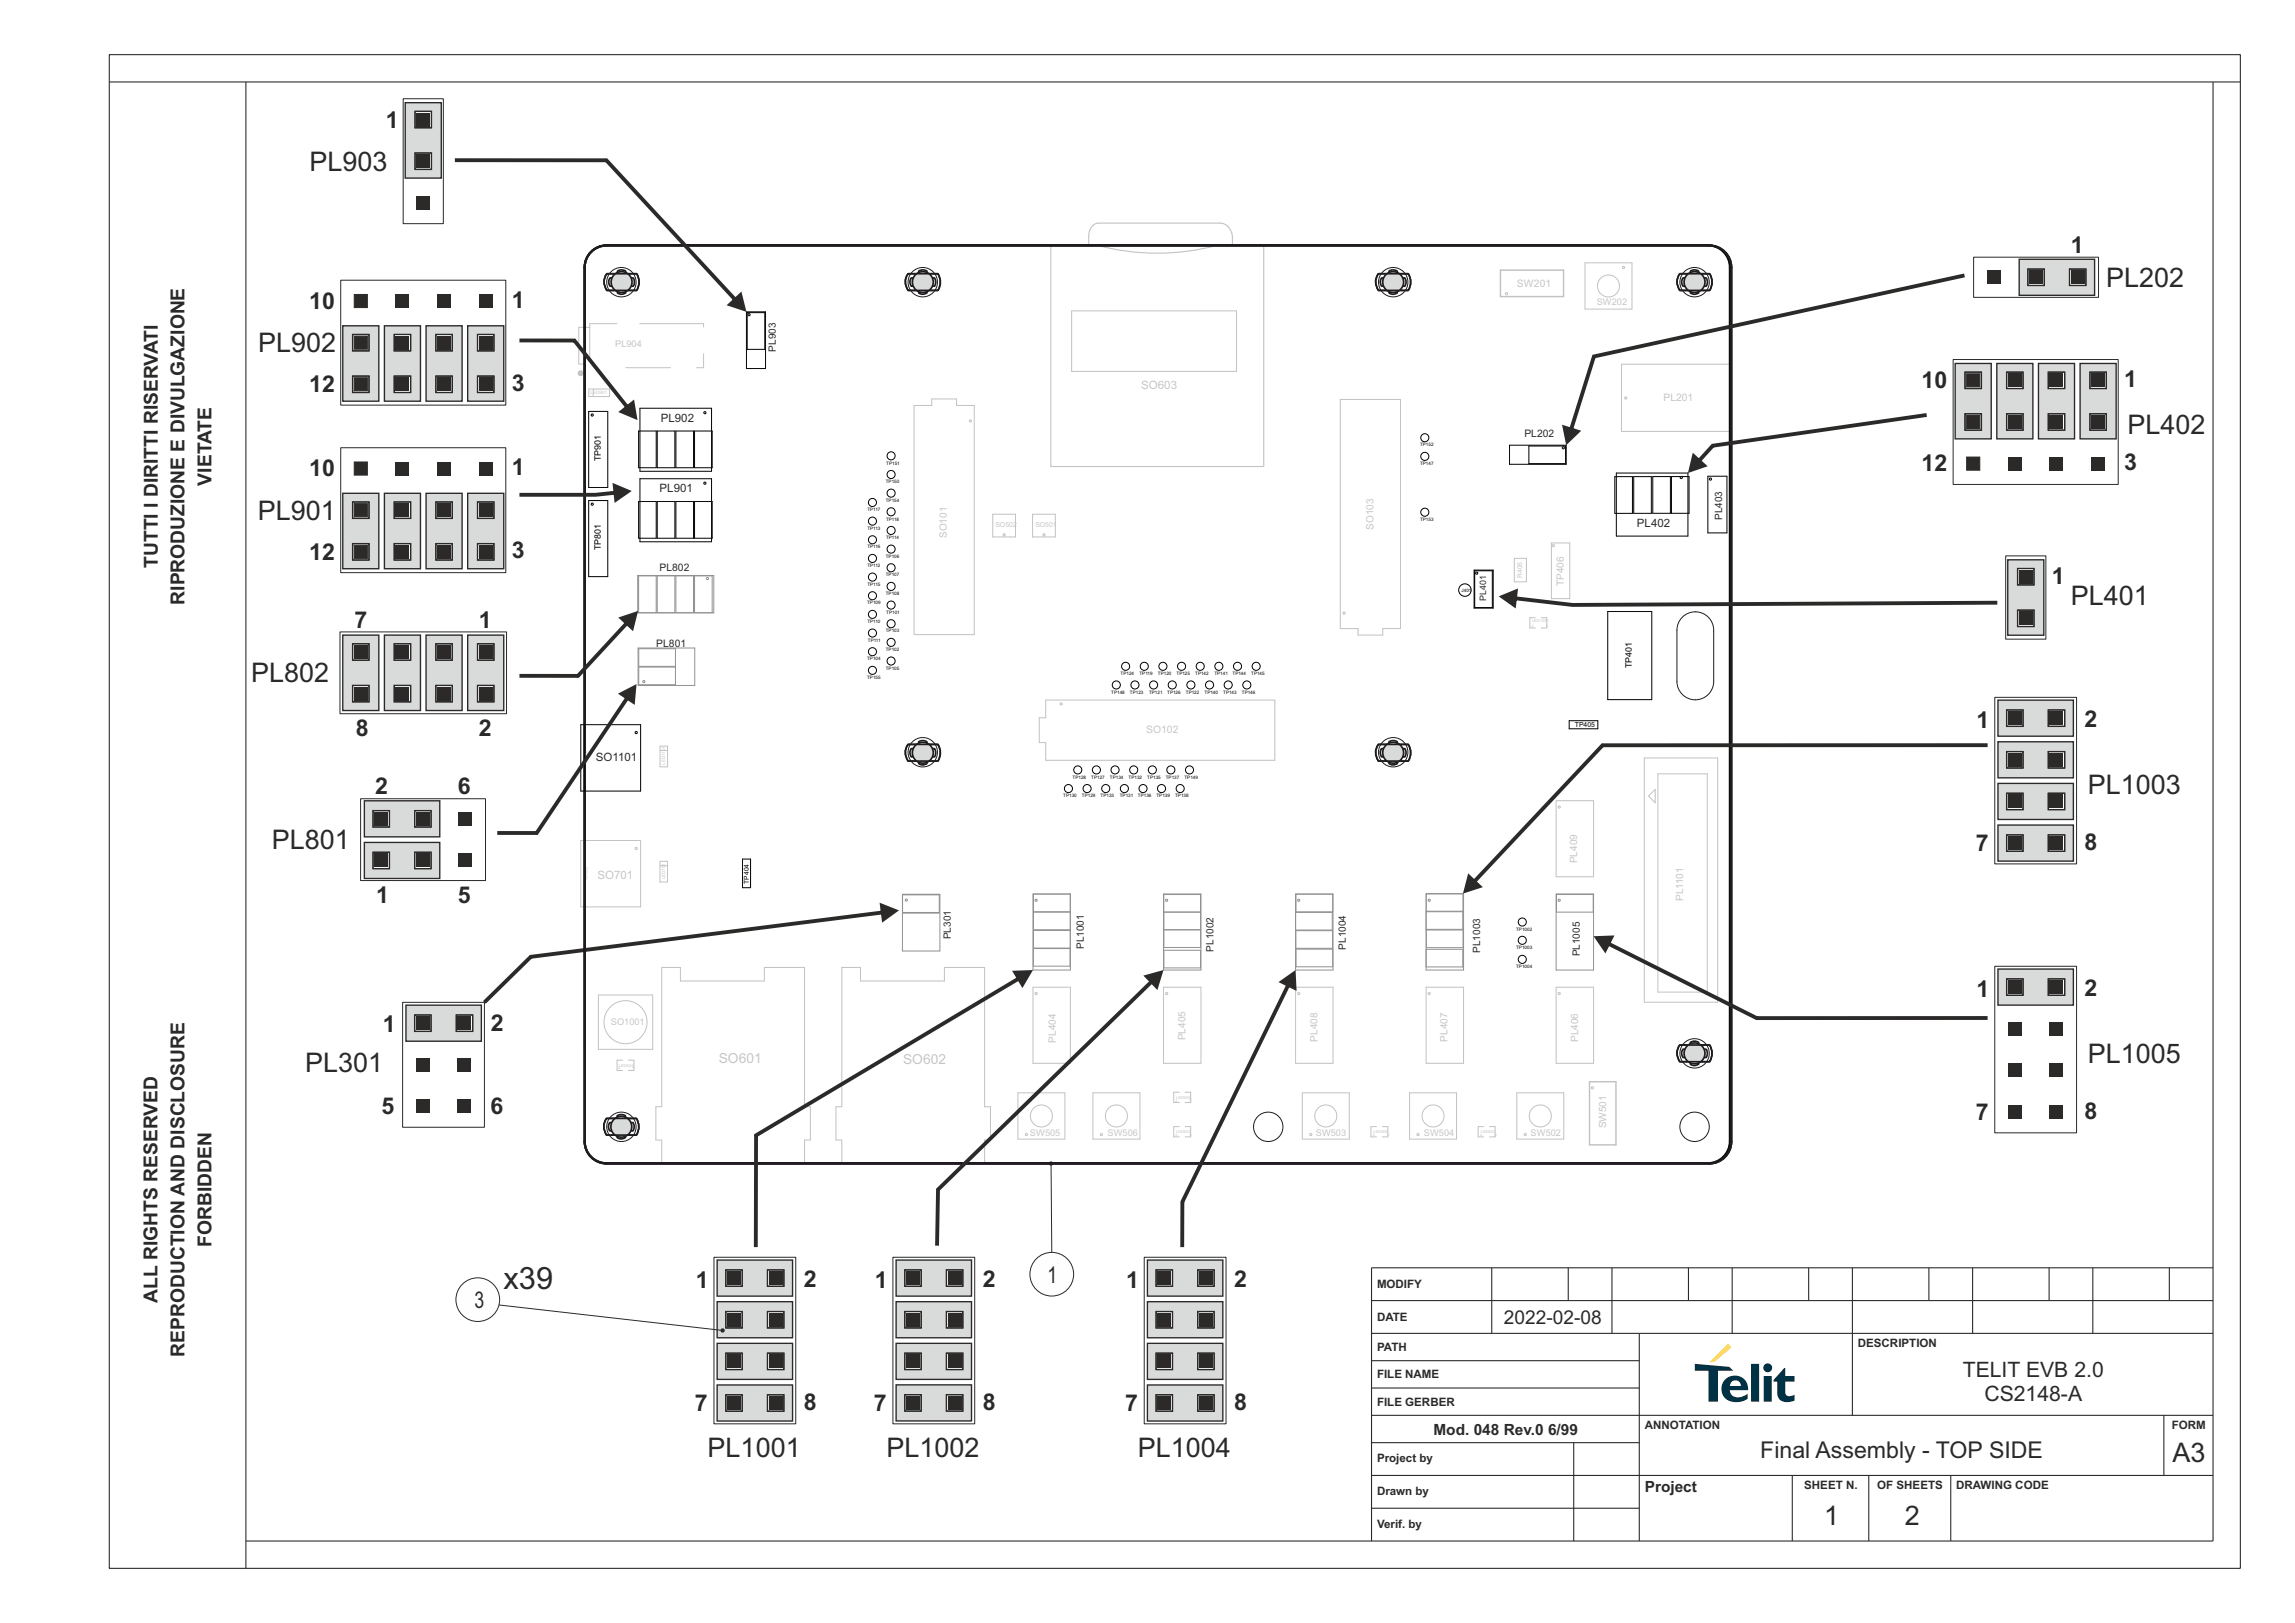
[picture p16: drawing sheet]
<svg xmlns="http://www.w3.org/2000/svg" width="420mm" height="297mm" viewBox="0 0 420 297" stroke-linecap="round" stroke-linejoin="round" font-family="sans-serif">
<defs><g id="words">
<text font-size="5.6" fill="#2b2a29" x="92.1" y="235.9">x39</text>
<g font-size="4.9" fill="#2b2a29">
<text x="56.6" y="31.2">PL903</text>
<text x="385.5" y="52.5">PL202</text>
<text x="47.2" y="64.5">PL902</text>
<text x="389.3" y="79.4">PL402</text>
<text x="47.2" y="95.1">PL901</text>
<text x="379" y="110.7">PL401</text>
<text x="46" y="124.9">PL802</text>
<text x="382.1" y="145.4">PL1003</text>
<text x="49.8" y="155.4">PL801</text>
<text x="55.9" y="196.2">PL301</text>
<text x="382.1" y="194.6">PL1005</text>
<text x="129.5" y="266.5">PL1001</text>
<text x="162.3" y="266.5">PL1002</text>
<text x="208.3" y="266.5">PL1004</text>
<text x="397.6" y="267.5">A3</text>
<text x="333.8" y="279.1">1</text>
<text x="348.6" y="279">2</text>
</g>
<g font-size="4.2" fill="#2b2a29">
<text x="70.6" y="23.4">1</text>
<text x="379" y="46.3">1</text>
<text x="56.6" y="56.5">10</text>
<text x="93.7" y="56.3">1</text>
<text x="56.6" y="71.7">12</text>
<text x="93.7" y="71.5">3</text>
<text x="351.7" y="71">10</text>
<text x="388.7" y="70.8">1</text>
<text x="56.6" y="87.2">10</text>
<text x="93.7" y="86.9">1</text>
<text x="351.7" y="86.3">12</text>
<text x="388.7" y="86">3</text>
<text x="56.6" y="102.4">12</text>
<text x="93.7" y="102.2">3</text>
<text x="375.5" y="106.8">1</text>
<text x="64.9" y="114.8">7</text>
<text x="87.6" y="114.8">1</text>
<text x="65.1" y="134.7">8</text>
<text x="87.6" y="134.7">2</text>
<text x="361.7" y="133.2">1</text>
<text x="381.5" y="133.1">2</text>
<text x="68.7" y="145.4">2</text>
<text x="83.8" y="145.4">6</text>
<text x="361.6" y="155.8">7</text>
<text x="381.5" y="155.5">8</text>
<text x="68.9" y="165.3">1</text>
<text x="83.8" y="165.3">5</text>
<text x="361.7" y="182.4">1</text>
<text x="381.5" y="182.3">2</text>
<text x="70.1" y="188.8">1</text>
<text x="89.9" y="188.7">2</text>
<text x="69.8" y="203.9">5</text>
<text x="89.8" y="203.9">6</text>
<text x="361.6" y="205">7</text>
<text x="381.5" y="204.8">8</text>
<text x="86.8" y="239.3">3</text>
<text x="127.3" y="235.7">1</text>
<text x="147.1" y="235.6">2</text>
<text x="160.1" y="235.7">1</text>
<text x="179.9" y="235.6">2</text>
<text x="191.7" y="234.7">1</text>
<text x="206.1" y="235.7">1</text>
<text x="225.8" y="235.6">2</text>
<text x="127.2" y="258.2">7</text>
<text x="147.1" y="258">8</text>
<text x="159.9" y="258.2">7</text>
<text x="179.8" y="258">8</text>
<text x="205.9" y="258.2">7</text>
<text x="225.8" y="258">8</text>
<text x="322.1" y="266.8">Final Assembly - TOP SIDE</text>
</g>
<g font-size="3.9" fill="#2b2a29">
<text x="359.2" y="252">TELIT EVB 2.0</text>
<text x="363.2" y="256.3">CS2148-A</text>
</g>
<g font-size="3.5" fill="#2b2a29">
<text x="38.7" y="88.8" transform="rotate(-90 38.7 88.8)">VIETATE</text>
<text x="28.9" y="103.9" transform="rotate(-90 28.9 103.9)">TUTTI I DIRITTI RISERVATI</text>
<text x="33.8" y="110.7" transform="rotate(-90 33.8 110.7)">RIPRODUZIONE E DIVULGAZIONE</text>
<text x="38.7" y="228.1" transform="rotate(-90 38.7 228.1)">FORBIDDEN</text>
<text x="28.8" y="238.4" transform="rotate(-90 28.8 238.4)">ALL RIGHTS RESERVED</text>
<text x="275.2" y="242.3">2022-02-08</text>
<text x="33.8" y="248.3" transform="rotate(-90 33.8 248.3)">REPRODUCTION AND DISCLOSURE</text>
</g>
<g font-size="2.8" fill="#2b2a29">
<text x="262.3" y="262.5">Mod. 048 Rev.0 6/99</text>
<text x="301" y="273">Project</text>
</g>
<g font-size="2.5" fill="#c5c6c6">
<text x="131.5" y="194.5">SO601</text>
<text x="165.3" y="194.7">SO602</text>
</g>
<g font-size="2.1" fill="#c5c6c6">
<text x="208.9" y="71.2">SO603</text>
<text x="109.4" y="160.8">SO701</text>
</g>
<g font-size="2.1" fill="#2b2a29">
<text x="120.9" y="77.2">PL902</text>
<text x="120.7" y="90">PL901</text>
<text x="299.6" y="96.4">PL402</text>
<text x="109.1" y="139.3">SO1101</text>
<text x="252" y="235.8">MODIFY</text>
<text x="252" y="241.8">DATE</text>
<text x="252" y="247.3">PATH</text>
<text x="340" y="246.5">DESCRIPTION</text>
<text x="252" y="252.3">FILE NAME</text>
<text x="252" y="257.3">FILE GERBER</text>
<text x="301" y="261.5">ANNOTATION</text>
<text x="397.5" y="261.5">FORM</text>
<text x="252" y="267.5">Project by</text>
<text x="252" y="273.5">Drawn by</text>
<text x="330.2" y="272.5">SHEET N.</text>
<text x="343.6" y="272.5">OF SHEETS</text>
<text x="358" y="272.5">DRAWING CODE</text>
<text x="252" y="279.5">Verif. by</text>
</g>
<g font-size="1.9" fill="#c5c6c6">
<text x="277.6" y="52.6">SW201</text>
<text x="304.4" y="73.4">PL201</text>
<text x="209.8" y="134.1">SO102</text>
</g>
<g font-size="1.9" fill="#2b2a29">
<text x="279" y="79.9">PL202</text>
<text x="120.7" y="104.6">PL802</text>
<text x="120.1" y="118.4">PL801</text>
</g>
<g font-size="1.8" fill="#2b2a29">
<text x="142" y="64.4" transform="rotate(-90 142 64.4)">PL903</text>
<text x="315.2" y="95.2" transform="rotate(-90 315.2 95.2)">PL403</text>
<text x="174" y="171.9" transform="rotate(-90 174 171.9)">PL301</text>
<text x="198.4" y="173.7" transform="rotate(-90 198.4 173.7)">PL1001</text>
<text x="246.3" y="173.8" transform="rotate(-90 246.3 173.8)">PL1004</text>
<text x="222.1" y="174.1" transform="rotate(-90 222.1 174.1)">PL1002</text>
<text x="270.9" y="174.4" transform="rotate(-90 270.9 174.4)">PL1003</text>
<text x="289.1" y="175" transform="rotate(-90 289.1 175)">PL1005</text>
</g>
<g font-size="1.8" fill="#c5c6c6">
<text x="173.2" y="98.5" transform="rotate(-90 173.2 98.5)">SO101</text>
<text x="251.4" y="97" transform="rotate(-90 251.4 97)">SO103</text>
<text x="286.2" y="107.3" transform="rotate(-90 286.2 107.3)">TP406</text>
<text x="288.6" y="158" transform="rotate(-90 288.6 158)">PL409</text>
<text x="308" y="164.9" transform="rotate(-90 308 164.9)">PL1101</text>
<text x="193.2" y="190.8" transform="rotate(-90 193.2 190.8)">PL404</text>
<text x="217" y="190.3" transform="rotate(-90 217 190.3)">PL405</text>
<text x="241.1" y="190.6" transform="rotate(-90 241.1 190.6)">PL408</text>
<text x="264.9" y="190.6" transform="rotate(-90 264.9 190.6)">PL407</text>
<text x="288.8" y="190.7" transform="rotate(-90 288.8 190.7)">PL406</text>
<text x="293.9" y="206.5" transform="rotate(-90 293.9 206.5)">SW501</text>
</g>
<g font-size="1.7" fill="#c5c6c6">
<text x="292.2" y="55.7">SW202</text>
<text x="112.6" y="63.4">PL904</text>
<text x="111.8" y="187.6">SO1001</text>
<text x="188.5" y="207.9">SW505</text>
<text x="202.7" y="207.9">SW506</text>
<text x="240.8" y="207.9">SW503</text>
<text x="260.6" y="207.9">SW504</text>
<text x="280.1" y="207.8">SW502</text>
</g>
<g font-size="1.6">
<text x="110" y="84.4" transform="rotate(-90 110 84.4)">TP901</text>
<text x="110" y="100.7" transform="rotate(-90 110 100.7)">TP801</text>
<text x="298.6" y="122.3" transform="rotate(-90 298.6 122.3)">TP401</text>
</g>
<text font-size="1.6" fill="#2b2a29" x="272" y="110" transform="rotate(-90 272 110)">PL401</text>
<g font-size="1.3" fill="#c5c6c6">
<text x="182.2" y="96.5">SO502</text>
<text x="189.5" y="96.5">SO501</text>
</g>
<text font-size="1.3" x="288.2" y="133">TP405</text>
<text font-size="1.2" fill="#c5c6c6" x="278.6" y="105.7" transform="rotate(-90 278.6 105.7)">R406</text>
<text font-size="1.2" x="137" y="161.7" transform="rotate(-90 137 161.7)">TP404</text>
<g font-size=".8" fill="#c5c6c6">
<text x="108.1" y="72.1">LED901</text>
<text x="121.8" y="139.9" transform="rotate(-90 121.8 139.9)">LED1101</text>
<text x="121.7" y="160.9" transform="rotate(-90 121.7 160.9)">LED701</text>
</g>
<g font-size=".8">
<text x="259.9" y="81.7">TP152</text>
<text x="162.1" y="88.4">TP150</text>
<text x="162.2" y="85">TP151</text>
<text x="259.9" y="85.1">TP147</text>
<text x="158.7" y="93.5">TP117</text>
<text x="162.1" y="91.8">TP154</text>
<text x="162.2" y="95.2">TP118</text>
<text x="259.9" y="95.3">TP153</text>
<text x="158.7" y="97">TP113</text>
<text x="158.7" y="100.4">TP116</text>
<text x="162.2" y="98.7">TP114</text>
<text x="158.7" y="103.8">TP112</text>
<text x="158.7" y="107.2">TP115</text>
<text x="162.1" y="102.1">TP106</text>
<text x="162.1" y="105.5">TP107</text>
<text x="158.7" y="110.6">TP109</text>
<text x="162.1" y="108.9">TP108</text>
<text x="162.2" y="112.3">TP101</text>
<text x="267.5" y="108.3">J401</text>
<text x="158.7" y="114">TP110</text>
<text x="158.8" y="117.4">TP111</text>
<text x="162.1" y="119.1">TP102</text>
<text x="162.1" y="115.7">TP103</text>
<text x="158.7" y="124.3">TP155</text>
<text x="158.7" y="120.8">TP104</text>
<text x="162.1" y="122.6">TP105</text>
<text x="205.1" y="123.5">TP124</text>
<text x="208.5" y="123.5">TP119</text>
<text x="211.9" y="123.5">TP120</text>
<text x="215.3" y="123.5">TP125</text>
<text x="218.7" y="123.5">TP142</text>
<text x="222.2" y="123.5">TP141</text>
<text x="225.6" y="123.5">TP144</text>
<text x="229" y="123.5">TP145</text>
<text x="203.4" y="126.9">TP148</text>
<text x="206.8" y="126.9">TP123</text>
<text x="210.3" y="126.9">TP121</text>
<text x="213.6" y="126.9">TP126</text>
<text x="217" y="126.9">TP122</text>
<text x="220.4" y="126.9">TP140</text>
<text x="223.9" y="126.9">TP143</text>
<text x="227.3" y="126.9">TP146</text>
<text x="196.3" y="142.5">TP128</text>
<text x="199.7" y="142.5">TP127</text>
<text x="203.1" y="142.5">TP134</text>
<text x="206.6" y="142.5">TP132</text>
<text x="210" y="142.5">TP135</text>
<text x="213.4" y="142.5">TP137</text>
<text x="216.8" y="142.5">TP149</text>
<text x="194.6" y="145.9">TP130</text>
<text x="198" y="145.9">TP129</text>
<text x="201.4" y="145.9">TP133</text>
<text x="204.9" y="145.9">TP131</text>
<text x="208.3" y="145.9">TP136</text>
<text x="211.6" y="145.9">TP139</text>
<text x="215.1" y="145.9">TP138</text>
<text x="277.5" y="170.3">TP1002</text>
<text x="277.5" y="173.7">TP1003</text>
<text x="277.5" y="177.2">TP1004</text>
</g>
<g font-size=".7" fill="#c5c6c6">
<text x="280.4" y="113.9">LED1201</text>
<text x="113.2" y="195.2">LED504</text>
<text x="215.2" y="201.1">LED505</text>
<text x="215.2" y="207.3">LED503</text>
<text x="251.4" y="207.3">LED506</text>
<text x="271" y="207.3">LED502</text>
</g>
<g font-size=".6" fill="#c5c6c6">
<text x="280.3" y="114.7">A</text>
<text x="283" y="114.7">K</text>
<text x="113.1" y="195.7">A</text>
<text x="115.8" y="195.7">K</text>
<text x="215.1" y="201.6">A</text>
<text x="217.8" y="201.6">K</text>
<text x="215.1" y="207.9">A</text>
<text x="217.8" y="207.9">K</text>
<text x="251.2" y="207.9">A</text>
<text x="253.9" y="207.9">K</text>
<text x="273.5" y="207.9">K</text>
</g>
<g font-size=".5" fill="#c5c6c6">
<text x="107.2" y="137.4" transform="rotate(90 107.2 137.4)">PCB edge</text>
<text x="107.2" y="158.6" transform="rotate(90 107.2 158.6)">PCB edge</text>
</g>
</g></defs>
<g fill="none" stroke="#2b2a29" stroke-width=".2">
<path d="M20 10h390v277h-390zM20 15h390M45 15v272M405 15v267h-360M251 238h154M273 232v12M287 232v6M295 232v12M309 232v6M317 232v12M331 232v6M339 232v27"/>
<path d="M353 232v6M361 232v12M375 232v6M383 232v12M397 232v6M405 232h-154v50M251 254h49M251 249h49M251 244h154M251 259h154M300 244v38M396 259v11"/>
<path d="M251 276h49M251 264h49M251 270h154M288 264v18M328 270v12M342 270v12M357 270v12"/>
</g>
<path d="M326.5 250.4h.2v1.4h1.7v1h-1.7v2a.78 .78 0 0 0 1.2 .6l.5-.2v1.1a2.2 2.2 0 0 1-3-.7l-.2-2.8h-.6v-.3zM322.8 251.8h1.4v4.7h-1.4zM322.7 250.3a.81 .81 0 0 1 1.6 0 .81 .81 0 0 1-1.6 0zM320.5 249.6h1.4v6.9h-1.4zM316.9 252.9l-.3 .7h2a1.02 1.02 0 0 0-.6-.9 1.02 1.02 0 0 0-1.1 .2zM315.7 252.4a2.46 2.46 0 0 1 2.8-.5 2.46 2.46 0 0 1 1.4 2.5h-3.3a1.52 1.52 0 0 0 2.2 1.2l1-.6v1a3.2 3.2 0 0 1-4.5-.7 2.57 2.57 0 0 1 .4-2.9zM310.2 249.6l6.3 .5 .7 .7h-2.8v5.7h-1.7v-5.7h-2.5z" fill="#003245"/>
<path d="M312.9 249.3l3.4-3.4 .5 .7-3 2.5z" fill-rule="evenodd" fill="#fcc200"/>
<g fill="none" stroke="#c2c2c2" stroke-width=".18">
<path d="M107.9 59.9h-2v6.7h1M112.9 59.2h-5v6.4M117.1 59.2h11.7v.6M196.1 56.9h30.2v11.1h-30.2zM290.1 48.1h8.6v8.5h-8.6zM107.8 71.2h3.8v1.4h-3.8zM108.6 71.2v1.3M114.5 67.3h8.2M128.8 64.7v2.6h-1.3M167.3 74.2h3.2v-1.2h4.6v1.2h3.2v41.9h-11zM245.3 73.1h11v41.9h-3.2v1.2h-4.6v-1.2h-3.2zM296.7 66.7h19.9v12.2h-19.9z"/>
<path d="M181.7 94.1h4.1v4.2h-4.1zM189 94.1h4.1v4.2h-4.1zM277.1 102.2h2.2v4.3h-2.2zM281 113h-1v1.9h1M282.1 113h1v1.9h-1M283.9 109.5h3.4v-10.1h-3.4v10.1M120.8 136.5h1.4v3.8h-1.4zM120.8 137.3h1.3M191.4 128.1h41.9v11h-41.9v-3.2h-1.2v-4.6h1.2zM300.9 138.7h13.4v44.7h-13.4zM106.3 153.8h10.9v12.2h-10.9zM107 153.8v12.2"/>
<path d="M120.8 157.6h1.4v3.8h-1.4zM120.8 158.4h1.3M284.8 146.5h6.8v13.9h-6.8zM302.9 144.5v2.4l-1.2-1.2zM303.4 141.6h9v40h-9zM109.5 182.1h9.9v9.9h-9.9zM113.9 194h-1v1.9h1M115 194h1v1.9h-1M186.3 200h8.6v8.4h-8.6zM189 180.7h6.9v13.9h-6.9zM200 200h8.6v8.4h-8.6zM212.9 180.7h6.9v13.9h-6.9z"/>
<path d="M215.8 199.9h-1v1.9h1M216.9 199.9h1v1.9h-1M237.1 180.7h6.9v13.9h-6.9zM238.3 200h8.6v8.4h-8.6zM258 200h8.6v8.4h-8.6zM261 180.7h6.8v13.9h-6.8zM277.6 200h8.6v8.4h-8.6zM284.8 180.7h6.8v13.9h-6.8zM121.1 208.6h-1.1v-6.1h1.1v-25.5h3.4v2.5h15.4v-2.5h7.3v25.5h1.1v6.1h-1.1v4.3h-26.1v-4.2M154.1 208.6h-1.1v-6.1h1.1v-25.5h3.4v2.5h15.3v-2.5h7.4v25.5h1.1v6.1h-1.1v4.3h-26.1v-4.2M215.8 206.2h-1v1.8h1M216.9 206.2h1v1.8h-1"/>
<path d="M251.9 206.2h-1v1.8h1M253 206.2h1v1.8h-1M271.5 206.2h-1v1.8h1M272.6 206.2h1v1.8h-1"/>
<circle cx="275.7" cy="53.7" r=".2"/>
<circle cx="294.4" cy="52.3" r="2.02"/>
<circle cx="297.1" cy="48.9" r=".2"/>
<circle cx="177.6" cy="77" r=".2"/>
<circle cx="297.5" cy="72.8" r=".2"/>
<circle cx="183.8" cy="97.9" r=".2"/>
<circle cx="191.1" cy="97.9" r=".2"/>
<circle cx="284.3" cy="99.8" r=".2"/>
<circle cx="246" cy="112.2" r=".2"/>
<circle cx="194.2" cy="128.8" r=".2"/>
<circle cx="116.4" cy="155.3" r=".2"/>
<circle cx="285.3" cy="147.7" r=".2"/>
<circle cx="114.5" cy="187.1" r="3.9"/>
<circle cx="189.6" cy="181.8" r=".2"/>
<circle cx="213.5" cy="181.8" r=".2"/>
<circle cx="237.7" cy="181.8" r=".2"/>
<circle cx="261.6" cy="181.8" r=".2"/>
<circle cx="285.3" cy="181.8" r=".2"/>
<circle cx="291.4" cy="199.1" r=".2"/>
<circle cx="187.8" cy="207.6" r=".2"/>
<circle cx="190.6" cy="204.2" r="2.02"/>
<circle cx="201.6" cy="207.6" r=".2"/>
<circle cx="204.3" cy="204.2" r="2.02"/>
<circle cx="239.9" cy="207.6" r=".2"/>
<circle cx="242.6" cy="204.2" r="2.02"/>
<circle cx="259.5" cy="207.6" r=".2"/>
<circle cx="262.3" cy="204.2" r="2.02"/>
<circle cx="279.1" cy="207.6" r=".2"/>
<circle cx="281.9" cy="204.2" r="2.02"/>
</g>
<circle cx="106.3" cy="68.3" r=".27" fill="none" stroke="#c2c2c2" stroke-width=".54"/>
<path d="M274.6 49.4h11.5v4.9h-11.5zM290.9 197.9h4.8v11.6h-4.8z" fill="none" stroke="#c2c2c2" stroke-width=".27"/>
<g fill="none" stroke="#000" stroke-width=".18">
<path d="M136.6 57.1h3.5v10.3h-3.5zM136.7 57.2h3.3v6.7h-3.3zM116.9 78.9h3.2v6.7h-3.2zM117.1 74.7h13.1v11.5h-13.1zM120.3 78.9h3.2v6.7h-3.2zM123.7 78.9h3.2v6.7h-3.2zM127.1 78.9h3.2v6.7h-3.2zM116.9 91.8h3.2v6.7h-3.2zM117.1 87.6h13.1v11.5h-13.1zM120.3 91.8h3.2v6.7h-3.2zM123.7 91.8h3.2v6.7h-3.2zM127.1 91.8h3.2v6.7h-3.2z"/>
<path d="M276.3 81.5h10.3v3.5h-10.3zM279.8 81.6h6.7v3.2h-6.7zM295.5 87.2h3.2v6.7h-3.2zM295.8 86.6h13.1v11.5h-13.1zM299 87.2h3.2v6.7h-3.2zM302.5 87.2h3.2v6.7h-3.2zM305.9 87.2h3.2v6.7h-3.2zM269.8 104.3h3.5v7h-3.5zM269.9 104.4h3.2v6.8h-3.2z"/>
<circle cx="137.1" cy="57.6" r=".2"/>
<circle cx="129" cy="75.5" r=".2"/>
<circle cx="129" cy="88.4" r=".2"/>
<circle cx="286.1" cy="81.9" r=".2"/>
<circle cx="307.7" cy="87.4" r=".2"/>
<circle cx="270.2" cy="104.9" r=".2"/>
</g>
<path d="M192.3 44.9h8.5a42.4 42.4 0 0 0 22 0h8.5v40.5h-39zM192.3 44.9h.1M223.3 40.8a2.47 2.47 0 0 1 2.2 2.7v1.4M223.3 40.8h-22.3a2.04 2.04 0 0 0-1.8 2.3v1.8" fill="none" stroke="#c2c2c2" stroke-width=".2"/>
<g fill="none" stroke="#919191" stroke-width=".18">
<path d="M116.7 105.3h13.9v6.9h-13.9zM116.8 118.6h10.3v6.8h-10.3zM116.9 105.4h3.2v6.7h-3.2zM116.9 118.7h6.7v3.2h-6.7zM120.3 105.4h3.2v6.7h-3.2zM123.7 105.4h3.2v6.7h-3.2zM127.1 105.4h3.2v6.7h-3.2zM116.9 122.1h6.7v3.2h-6.7zM165.2 163.7h6.8v10.3h-6.8zM189 163.6h6.9v13.9h-6.9zM189.1 173.6h6.7v3.2h-6.7zM189.1 166.9h6.8v3.2h-6.8z"/>
<path d="M189.1 163.6v3.2h6.8v-3.2M189.1 170.3h6.8v3.2h-6.8zM212.9 163.6h6.9v13.9h-6.9zM213 173.9h6.7v3.2h-6.7zM213 166.9v6.5h6.7v-9.7h-6.7v3.2h6.7M213 170.2h6.7M213 170.1h6.7M237.1 167h6.7v3.2h-6.7M237.1 163.6h6.9v13.9h-6.9zM237.1 170.3h6.8v3.2h-6.8zM237.2 163.6h6.7v3.3h-6.7zM237.2 173.7h6.7v3.2h-6.7z"/>
<path d="M261 173.7h6.7v3.2h-6.7M261 166.8h6.7v3.3h-6.7M261 163.6h6.8v13.9h-6.8zM261 163.5h6.7v3.2h-6.7zM261 170.2h6.7v3.2h-6.7zM284.8 163.6h6.8v13.9h-6.8zM284.8 163.7h6.8v3.2h-6.8z"/>
<circle cx="129.5" cy="105.9" r=".2"/>
<circle cx="117.8" cy="124.7" r=".2"/>
<circle cx="165.9" cy="164.7" r=".2"/>
<circle cx="189.6" cy="164.7" r=".2"/>
<circle cx="213.5" cy="164.7" r=".2"/>
<circle cx="237.7" cy="164.7" r=".2"/>
<circle cx="261.6" cy="164.7" r=".2"/>
<circle cx="285.3" cy="164.7" r=".2"/>
</g>
<path d="M165.2 167.1h6.7M165.2 163.8h6.7v3.2h-6.7zM165.2 163.7h6.7" fill="none" stroke="#919191" stroke-width=".18"/>
<path d="M73.7 183.4h15v22.9h-15z" fill="none" stroke="#2b2a29" stroke-width=".18"/>
<g fill="#2b2a29">
<path d="M83.8 201.3h2.4v2.4h-2.4z" fill-rule="evenodd"/>
<path d="M83.8 193.7h2.4v2.4h-2.4z" fill-rule="evenodd"/>
<path d="M83.8 186h2.4v2.4h-2.4z" fill-rule="evenodd"/>
<path d="M76.2 201.3h2.4v2.4h-2.4z" fill-rule="evenodd"/>
<path d="M76.2 193.7h2.4v2.4h-2.4z" fill-rule="evenodd"/>
<path d="M76.2 186h2.4v2.4h-2.4z" fill-rule="evenodd"/>
</g>
<path d="M83.5 185.7h3v3h-3zM75.9 185.7h3v3h-3zM74.3 183.9h13.8v6.6h-13.8z" fill-rule="evenodd" fill="#d9dada" stroke="#2b2a29" stroke-width=".25"/>
<path d="M75.9 185.7h3v3h-3zM83.5 185.7h3v3h-3z" fill="none" stroke="#2b2a29" stroke-width=".18"/>
<path d="M161 165.2l3.5 1.4-3.1 2.2zM96.9 174.8l64.5-8.2 .1 .7-64.3 8.1zM96.9 174.8l.2-.1zM88.4 183.2l8.5-8.4 .5 .5-8.5 8.4z" fill="#2b2a29"/>
<circle cx="192.5" cy="233.2" r="4" fill="#fefefe" stroke="#2b2a29" stroke-width=".18"/>
<path d="M192.3 212.9l.2 16.3" fill="none" stroke="#2b2a29" stroke-width=".18"/>
<circle cx="192.3" cy="212.9" r=".39" fill="#2b2a29"/>
<path d="M108.2 46.1a4 4 0 0 1 2.8-1.2h201.6a4 4 0 0 1 4 4v159.9a4 4 0 0 1-4 4.1h-201.6a4 4 0 0 1-4-4.1v-159.9a4 4 0 0 1 1.2-2.8z" fill="none" stroke="#000" stroke-width=".4"/>
<g fill="none" stroke="#000" stroke-width=".18">
<path d="M107.7 75.3h3.5v13.9h-3.5zM107.7 91.6h3.5v13.9h-3.5zM294.2 111.9h8.1v16.1h-8.1zM287.2 131.9h5.2v1.5h-5.2zM135.9 157.2h1.5v5.2h-1.5z"/>
<circle cx="108.4" cy="75.9" r=".2"/>
<circle cx="108.4" cy="92.3" r=".2"/>
<circle cx="159.7" cy="95.4" r=".74"/>
<circle cx="159.7" cy="92" r=".74"/>
<circle cx="159.7" cy="98.8" r=".74"/>
<circle cx="163.1" cy="83.4" r=".74"/>
<circle cx="163.1" cy="93.7" r=".74"/>
<circle cx="163.1" cy="86.8" r=".74"/>
<circle cx="163.1" cy="97.1" r=".74"/>
<circle cx="163.1" cy="90.2" r=".74"/>
<circle cx="260.7" cy="93.7" r=".74"/>
<circle cx="260.7" cy="83.5" r=".74"/>
<circle cx="260.7" cy="80.1" r=".74"/>
<circle cx="159.7" cy="115.8" r=".74"/>
<circle cx="159.7" cy="105.6" r=".74"/>
<circle cx="159.7" cy="119.3" r=".74"/>
<circle cx="159.7" cy="109" r=".74"/>
<circle cx="159.7" cy="102.2" r=".74"/>
<circle cx="159.7" cy="112.4" r=".74"/>
<circle cx="163.1" cy="100.5" r=".74"/>
<circle cx="163.1" cy="107.3" r=".74"/>
<circle cx="163.1" cy="117.6" r=".74"/>
<circle cx="163.1" cy="103.9" r=".74"/>
<circle cx="163.1" cy="114.1" r=".74"/>
<circle cx="163.1" cy="110.7" r=".74"/>
<circle cx="268.1" cy="108" r="1.14"/>
<circle cx="159.7" cy="122.7" r=".74"/>
<circle cx="163.1" cy="121" r=".74"/>
<circle cx="204.3" cy="125.3" r=".74"/>
<circle cx="206" cy="121.9" r=".74"/>
<circle cx="207.7" cy="125.3" r=".74"/>
<circle cx="209.4" cy="121.9" r=".74"/>
<circle cx="211.1" cy="125.3" r=".74"/>
<circle cx="212.8" cy="121.9" r=".74"/>
<circle cx="214.5" cy="125.3" r=".74"/>
<circle cx="216.2" cy="121.9" r=".74"/>
<circle cx="217.9" cy="125.3" r=".74"/>
<circle cx="219.6" cy="121.9" r=".74"/>
<circle cx="221.4" cy="125.3" r=".74"/>
<circle cx="223.1" cy="121.9" r=".74"/>
<circle cx="224.8" cy="125.3" r=".74"/>
<circle cx="226.5" cy="121.9" r=".74"/>
<circle cx="228.2" cy="125.3" r=".74"/>
<circle cx="229.9" cy="121.9" r=".74"/>
<circle cx="195.5" cy="144.3" r=".74"/>
<circle cx="197.2" cy="140.9" r=".74"/>
<circle cx="198.9" cy="144.3" r=".74"/>
<circle cx="200.7" cy="140.9" r=".74"/>
<circle cx="202.4" cy="144.3" r=".74"/>
<circle cx="204.1" cy="140.9" r=".74"/>
<circle cx="205.8" cy="144.3" r=".74"/>
<circle cx="207.5" cy="140.9" r=".74"/>
<circle cx="209.2" cy="144.3" r=".74"/>
<circle cx="210.9" cy="140.9" r=".74"/>
<circle cx="212.6" cy="144.3" r=".74"/>
<circle cx="214.3" cy="140.9" r=".74"/>
<circle cx="216" cy="144.3" r=".74"/>
<circle cx="217.7" cy="140.9" r=".74"/>
<circle cx="278.6" cy="175.6" r=".74"/>
<circle cx="278.6" cy="172.1" r=".74"/>
<circle cx="278.6" cy="168.7" r=".74"/>
</g>
<path d="M307.4 50.1h5.5a2.86 2.86 0 0 1 0 3h-5.5a2.58 2.58 0 0 1 0-3z" fill="none" stroke="#1f1b20" stroke-width=".31"/>
<path d="M309.4 49.6a1.43 1.43 0 0 1 1.5 0v4a1.28 1.28 0 0 1-1.5 0z" fill-rule="evenodd" fill="#fefefe" stroke="#1f1b20" stroke-width=".31"/>
<g fill="#d9dada" stroke="#1f1b20" stroke-width=".31">
<path d="M308 50.9h4.3a1.42 1.42 0 0 1 0 1.5h-4.3a1.28 1.28 0 0 1 0-1.5z" fill-rule="evenodd"/>
<circle cx="310.1" cy="51.6" r="1.91"/>
</g>
<path d="M111 50.1h5.5a2.86 2.86 0 0 1 0 3h-5.5a2.58 2.58 0 0 1 0-3zM307.4 50.1h5.5a2.86 2.86 0 0 1 0 3h-5.5a2.58 2.58 0 0 1 0-3z" fill="none" stroke="#1f1b20" stroke-width=".31"/>
<path d="M113 49.6a1.43 1.43 0 0 1 1.5 0v4a1.28 1.28 0 0 1-1.5 0z" fill-rule="evenodd" fill="#fefefe" stroke="#1f1b20" stroke-width=".31"/>
<g fill="#d9dada" stroke="#1f1b20" stroke-width=".31">
<path d="M111.6 50.9h4.3a1.42 1.42 0 0 1 0 1.5h-4.3a1.28 1.28 0 0 1 0-1.5z" fill-rule="evenodd"/>
<circle cx="113.8" cy="51.6" r="1.91"/>
</g>
<path d="M111 50.1h5.5a2.86 2.86 0 0 1 0 3h-5.5a2.58 2.58 0 0 1 0-3zM111 204.7h5.5a2.86 2.86 0 0 1 0 3h-5.5a2.58 2.58 0 0 1 0-3z" fill="none" stroke="#1f1b20" stroke-width=".31"/>
<path d="M112.9 204.2a1.43 1.43 0 0 1 1.6 0v4a1.28 1.28 0 0 1-1.6 0z" fill-rule="evenodd" fill="#fefefe" stroke="#1f1b20" stroke-width=".31"/>
<g fill="#d9dada" stroke="#1f1b20" stroke-width=".31">
<path d="M111.6 205.4h4.3a1.42 1.42 0 0 1 0 1.5h-4.3a1.28 1.28 0 0 1 0-1.5z" fill-rule="evenodd"/>
<circle cx="113.7" cy="206.2" r="1.91"/>
</g>
<path d="M307.4 191.2h5.5a2.86 2.86 0 0 1 0 3.1h-5.5a2.58 2.58 0 0 1 0-3.1zM111 204.7h5.5a2.86 2.86 0 0 1 0 3h-5.5a2.58 2.58 0 0 1 0-3z" fill="none" stroke="#1f1b20" stroke-width=".31"/>
<path d="M309.3 190.7a1.43 1.43 0 0 1 1.6 0v4a1.28 1.28 0 0 1-1.6 0z" fill-rule="evenodd" fill="#fefefe" stroke="#1f1b20" stroke-width=".31"/>
<g fill="#d9dada" stroke="#1f1b20" stroke-width=".31">
<path d="M308 192h4.3a1.42 1.42 0 0 1 0 1.5h-4.3a1.28 1.28 0 0 1 0-1.5z" fill-rule="evenodd"/>
<circle cx="310.1" cy="192.8" r="1.91"/>
</g>
<path d="M252.2 50.1h5.5a2.86 2.86 0 0 1 0 3h-5.5a2.58 2.58 0 0 1 0-3zM307.4 191.2h5.5a2.86 2.86 0 0 1 0 3.1h-5.5a2.58 2.58 0 0 1 0-3.1z" fill="none" stroke="#1f1b20" stroke-width=".31"/>
<g fill="none" stroke="#1f1b20" stroke-width=".18">
<path d="M307.9 112.9a3.4 3.4 0 0 1 3.6-.7 3.4 3.4 0 0 1 2.1 3.1v9.4a3.4 3.4 0 0 1-3.3 3.4 3.4 3.4 0 0 1-3.4-3.4v-9.4a3.3 3.3 0 0 1 1-2.4z"/>
<circle cx="113.7" cy="51.6" r="2.69"/>
<circle cx="168.9" cy="51.6" r="2.69"/>
<circle cx="255" cy="51.6" r="2.69"/>
<circle cx="310.1" cy="51.6" r="2.69"/>
<circle cx="168.9" cy="137.7" r="2.69"/>
<circle cx="255" cy="137.7" r="2.69"/>
<circle cx="310.1" cy="192.8" r="2.69"/>
<circle cx="113.7" cy="206.2" r="2.69"/>
<circle cx="232.1" cy="206.2" r="2.69"/>
<circle cx="310.1" cy="206.2" r="2.69"/>
</g>
<path d="M108.2 46.1a4 4 0 0 1 2.8-1.2h201.8a4 4 0 0 1 4 4.1v159.9a4 4 0 0 1-4 4h-201.8a4 4 0 0 1-4-4v-159.9a4 4 0 0 1 1.2-2.9z" fill="none" stroke="#1f1b20" stroke-width=".4"/>
<path d="M254.2 49.6a1.43 1.43 0 0 1 1.5 0v4a1.28 1.28 0 0 1-1.5 0z" fill-rule="evenodd" fill="#fefefe" stroke="#1f1b20" stroke-width=".31"/>
<g fill="#d9dada" stroke="#1f1b20" stroke-width=".31">
<path d="M252.8 50.9h4.3a1.42 1.42 0 0 1 0 1.5h-4.3a1.28 1.28 0 0 1 0-1.5z" fill-rule="evenodd"/>
<circle cx="255" cy="51.6" r="1.91"/>
</g>
<path d="M166.2 50.1h5.5a2.86 2.86 0 0 1 0 3h-5.5a2.58 2.58 0 0 1 0-3zM252.2 50.1h5.5a2.86 2.86 0 0 1 0 3h-5.5a2.58 2.58 0 0 1 0-3z" fill="none" stroke="#1f1b20" stroke-width=".31"/>
<path d="M168.1 49.6a1.43 1.43 0 0 1 1.5 0v4a1.28 1.28 0 0 1-1.5 0z" fill-rule="evenodd" fill="#fefefe" stroke="#1f1b20" stroke-width=".31"/>
<g fill="#d9dada" stroke="#1f1b20" stroke-width=".31">
<path d="M166.8 50.9h4.2a1.42 1.42 0 0 1 0 1.5h-4.2a1.28 1.28 0 0 1 0-1.5z" fill-rule="evenodd"/>
<circle cx="168.9" cy="51.6" r="1.91"/>
</g>
<path d="M166.2 50.1h5.5a2.86 2.86 0 0 1 0 3h-5.5a2.58 2.58 0 0 1 0-3zM252.2 136.2h5.5a2.86 2.86 0 0 1 0 3.1h-5.5a2.58 2.58 0 0 1 0-3.1z" fill="none" stroke="#1f1b20" stroke-width=".31"/>
<path d="M254.2 135.7a1.43 1.43 0 0 1 1.5 0v4a1.28 1.28 0 0 1-1.5 0z" fill-rule="evenodd" fill="#fefefe" stroke="#1f1b20" stroke-width=".31"/>
<g fill="#d9dada" stroke="#1f1b20" stroke-width=".31">
<path d="M252.8 137h4.3a1.42 1.42 0 0 1 0 1.5h-4.3a1.28 1.28 0 0 1 0-1.5z" fill-rule="evenodd"/>
<circle cx="255" cy="137.7" r="1.91"/>
</g>
<path d="M166.2 136.2h5.5a2.86 2.86 0 0 1 0 3.1h-5.5a2.58 2.58 0 0 1 0-3.1zM252.2 136.2h5.5a2.86 2.86 0 0 1 0 3.1h-5.5a2.58 2.58 0 0 1 0-3.1z" fill="none" stroke="#1f1b20" stroke-width=".31"/>
<path d="M168.1 135.7a1.43 1.43 0 0 1 1.5 0v4a1.28 1.28 0 0 1-1.5 0z" fill-rule="evenodd" fill="#fefefe" stroke="#1f1b20" stroke-width=".31"/>
<g fill="#d9dada" stroke="#1f1b20" stroke-width=".31">
<path d="M166.8 137h4.2a1.42 1.42 0 0 1 0 1.5h-4.2a1.28 1.28 0 0 1 0-1.5z" fill-rule="evenodd"/>
<circle cx="168.9" cy="137.7" r="1.91"/>
</g>
<path d="M166.2 136.2h5.5a2.86 2.86 0 0 1 0 3.1h-5.5a2.58 2.58 0 0 1 0-3.1z" fill="none" stroke="#1f1b20" stroke-width=".31"/>
<path d="M165.6 255.2h3v3h-3zM173.2 255.2h3v3h-3zM164 253.4h13.8v6.6h-13.8z" fill-rule="evenodd" fill="#d9dada" stroke="#2b2a29" stroke-width=".25"/>
<path d="M165.6 255.2h3v3h-3zM173.2 255.2h3v3h-3z" fill="none" stroke="#2b2a29" stroke-width=".18"/>
<g fill="none" stroke="#000" stroke-width=".18">
<path d="M312.5 87.1h3.5v10.4h-3.5zM106.3 132.6h10.9v12.2h-10.9zM107 132.6v12.2"/>
<circle cx="313" cy="87.7" r=".2"/>
<circle cx="116.4" cy="134.1" r=".2"/>
</g>
<path d="M66 146.2h22.9v14.9h-22.9z" fill="none" stroke="#2b2a29" stroke-width=".18"/>
<g fill="#2b2a29">
<path d="M83.8 148.6h2.4v2.4h-2.4z" fill-rule="evenodd"/>
<path d="M76.2 148.6h2.4v2.4h-2.4z" fill-rule="evenodd"/>
<path d="M68.6 148.6h2.4v2.4h-2.4z" fill-rule="evenodd"/>
<path d="M83.8 156.3h2.4v2.4h-2.4z" fill-rule="evenodd"/>
<path d="M76.2 156.3h2.4v2.4h-2.4z" fill-rule="evenodd"/>
<path d="M68.6 156.3h2.4v2.4h-2.4z" fill-rule="evenodd"/>
</g>
<path d="M133 55.9l2.7-2.5 .9 3.7zM111 29l.2 .1 23.6 25.5-.5 .5-23.6-25.5zM111 29l.2 .1zM83.2 29h27.8v.7h-27.8z" fill="#2b2a29"/>
<path d="M73.8 18.1h7.3v22.8h-7.3z" fill="none" stroke="#2b2a29" stroke-width=".18"/>
<g fill="#2b2a29">
<path d="M76.3 35.9h2.4v2.4h-2.4z" fill-rule="evenodd"/>
<path d="M76.3 28.3h2.4v2.4h-2.4z" fill-rule="evenodd"/>
<path d="M76.3 20.7h2.4v2.4h-2.4z" fill-rule="evenodd"/>
</g>
<g fill="#2b2a29">
<path d="M113.1 113l3.7-1.2-.9 3.7zM114.4 113.8l.6 .5-9 9.6-.2 .1-.3-.6zM105.8 124l.2-.1zM95.1 123.3h10.7v.7h-10.7z"/>
<path d="M285.9 77.7l3.5 1.1-2.8 2.7zM291.4 65.1l.2-.2 .4 .4-4.1 13.4-.7-.3zM291.4 64.9h.2l-.2 .2zM291.6 64.9l67.8-14.8 .2 .6-67.8 14.9z"/>
<path d="M268.7 159.8l2.7 2.5-3.7 1.2zM293 136.1l.3-.1 .2 .6-23.4 24.9-.5-.4zM293.1 136h.2l-.3 .1zM293.3 136h70.4l.1 .7h-70.5z"/>
</g>
<path d="M367.1 101.7h7.3v15.3h-7.3z" fill="none" stroke="#2b2a29" stroke-width=".18"/>
<g fill="#2b2a29">
<path d="M369.5 112h2.4v2.4h-2.4z" fill-rule="evenodd"/>
<path d="M369.5 104.3h2.4v2.4h-2.4z" fill-rule="evenodd"/>
</g>
<path d="M361.2 47.1h22.8v7.3h-22.8z" fill="none" stroke="#2b2a29" stroke-width=".18"/>
<g fill="#2b2a29">
<path d="M363.8 49.5h2.4v2.4h-2.4z" fill-rule="evenodd"/>
<path d="M371.4 49.5h2.4v2.4h-2.4z" fill-rule="evenodd"/>
<path d="M379 49.5h2.4v2.4h-2.4z" fill-rule="evenodd"/>
</g>
<path d="M62.2 115.6h30.5v15h-30.5z" fill="none" stroke="#2b2a29" stroke-width=".18"/>
<g fill="#2b2a29">
<path d="M80.1 118.1h2.4v2.4h-2.4z" fill-rule="evenodd"/>
<path d="M72.4 118.1h2.4v2.4h-2.4z" fill-rule="evenodd"/>
<path d="M64.8 118.1h2.4v2.4h-2.4z" fill-rule="evenodd"/>
<path d="M80.1 125.7h2.4v2.4h-2.4z" fill-rule="evenodd"/>
<path d="M72.4 125.7h2.4v2.4h-2.4z" fill-rule="evenodd"/>
<path d="M64.8 125.7h2.4v2.4h-2.4z" fill-rule="evenodd"/>
<path d="M87.7 118.1h2.4v2.4h-2.4z" fill-rule="evenodd"/>
<path d="M87.7 125.7h2.4v2.4h-2.4z" fill-rule="evenodd"/>
<path d="M72.4 99.8h2.4v2.4h-2.4z" fill-rule="evenodd"/>
<path d="M72.4 92.2h2.4v2.4h-2.4z" fill-rule="evenodd"/>
<path d="M72.4 84.5h2.4v2.4h-2.4z" fill-rule="evenodd"/>
</g>
<path d="M62.4 81.9h30.2v22.9h-30.2z" fill="none" stroke="#2b2a29" stroke-width=".18"/>
<g fill="#2b2a29" stroke="#2b2a29" stroke-width=".18">
<path d="M64.8 99.8h2.4v2.4h-2.4z" fill-rule="evenodd"/>
<path d="M64.8 92.2h2.4v2.4h-2.4z" fill-rule="evenodd"/>
<path d="M64.8 84.5h2.4v2.4h-2.4z" fill-rule="evenodd"/>
</g>
<g fill="#2b2a29">
<path d="M80.1 99.8h2.4v2.4h-2.4z" fill-rule="evenodd"/>
<path d="M80.1 92.2h2.4v2.4h-2.4z" fill-rule="evenodd"/>
<path d="M80.1 84.5h2.4v2.4h-2.4z" fill-rule="evenodd"/>
<path d="M87.7 84.5h2.4v2.4h-2.4z" fill-rule="evenodd"/>
<path d="M87.7 92.2h2.4v2.4h-2.4z" fill-rule="evenodd"/>
<path d="M87.7 99.8h2.4v2.4h-2.4z" fill-rule="evenodd"/>
<path d="M72.4 69.1h2.4v2.4h-2.4z" fill-rule="evenodd"/>
<path d="M72.4 61.5h2.4v2.4h-2.4z" fill-rule="evenodd"/>
<path d="M72.4 53.9h2.4v2.4h-2.4z" fill-rule="evenodd"/>
</g>
<path d="M62.4 51.3h30.2v22.8h-30.2z" fill="none" stroke="#2b2a29" stroke-width=".18"/>
<g fill="#2b2a29" stroke="#2b2a29" stroke-width=".18">
<path d="M64.8 69.1h2.4v2.4h-2.4z" fill-rule="evenodd"/>
<path d="M64.8 61.5h2.4v2.4h-2.4z" fill-rule="evenodd"/>
<path d="M64.8 53.9h2.4v2.4h-2.4z" fill-rule="evenodd"/>
</g>
<g fill="#2b2a29">
<path d="M80.1 69.1h2.4v2.4h-2.4z" fill-rule="evenodd"/>
<path d="M80.1 61.5h2.4v2.4h-2.4z" fill-rule="evenodd"/>
<path d="M80.1 53.9h2.4v2.4h-2.4z" fill-rule="evenodd"/>
<path d="M87.7 53.9h2.4v2.4h-2.4z" fill-rule="evenodd"/>
<path d="M87.7 61.5h2.4v2.4h-2.4z" fill-rule="evenodd"/>
<path d="M87.7 69.1h2.4v2.4h-2.4z" fill-rule="evenodd"/>
<path d="M367.5 83.6h2.4v2.4h-2.4z" fill-rule="evenodd"/>
<path d="M367.5 76h2.4v2.4h-2.4z" fill-rule="evenodd"/>
<path d="M367.5 68.4h2.4v2.4h-2.4z" fill-rule="evenodd"/>
</g>
<path d="M357.4 65.8h30.2v22.9h-30.2z" fill="none" stroke="#2b2a29" stroke-width=".18"/>
<g fill="#2b2a29" stroke="#2b2a29" stroke-width=".18">
<path d="M359.9 83.6h2.4v2.4h-2.4z" fill-rule="evenodd"/>
<path d="M359.9 76h2.4v2.4h-2.4z" fill-rule="evenodd"/>
<path d="M359.9 68.4h2.4v2.4h-2.4z" fill-rule="evenodd"/>
</g>
<g fill="#2b2a29">
<path d="M375.2 83.6h2.4v2.4h-2.4z" fill-rule="evenodd"/>
<path d="M375.2 76h2.4v2.4h-2.4z" fill-rule="evenodd"/>
<path d="M375.2 68.4h2.4v2.4h-2.4z" fill-rule="evenodd"/>
<path d="M382.8 68.4h2.4v2.4h-2.4z" fill-rule="evenodd"/>
<path d="M382.8 76h2.4v2.4h-2.4z" fill-rule="evenodd"/>
<path d="M382.8 83.6h2.4v2.4h-2.4z" fill-rule="evenodd"/>
</g>
<path d="M130.7 230.1h14.9v30.5h-14.9z" fill="none" stroke="#2b2a29" stroke-width=".18"/>
<g fill="#2b2a29">
<path d="M133.1 240.3h2.4v2.4h-2.4z" fill-rule="evenodd"/>
<path d="M133.1 247.9h2.4v2.4h-2.4z" fill-rule="evenodd"/>
<path d="M133.1 255.5h2.4v2.4h-2.4z" fill-rule="evenodd"/>
<path d="M140.8 240.3h2.4v2.4h-2.4z" fill-rule="evenodd"/>
<path d="M140.8 247.9h2.4v2.4h-2.4z" fill-rule="evenodd"/>
<path d="M140.8 255.5h2.4v2.4h-2.4z" fill-rule="evenodd"/>
<path d="M133.1 232.7h2.4v2.4h-2.4z" fill-rule="evenodd"/>
<path d="M140.8 232.7h2.4v2.4h-2.4z" fill-rule="evenodd"/>
</g>
<path d="M163.4 230.1h15v30.5h-15z" fill="none" stroke="#2b2a29" stroke-width=".18"/>
<g fill="#2b2a29">
<path d="M165.9 240.3h2.4v2.4h-2.4z" fill-rule="evenodd"/>
<path d="M165.9 247.9h2.4v2.4h-2.4z" fill-rule="evenodd"/>
<path d="M165.9 255.5h2.4v2.4h-2.4z" fill-rule="evenodd"/>
<path d="M173.5 240.3h2.4v2.4h-2.4z" fill-rule="evenodd"/>
<path d="M173.5 247.9h2.4v2.4h-2.4z" fill-rule="evenodd"/>
<path d="M173.5 255.5h2.4v2.4h-2.4z" fill-rule="evenodd"/>
<path d="M165.9 232.7h2.4v2.4h-2.4z" fill-rule="evenodd"/>
<path d="M173.5 232.7h2.4v2.4h-2.4z" fill-rule="evenodd"/>
</g>
<path d="M209.4 230.1h15v30.5h-15z" fill="none" stroke="#2b2a29" stroke-width=".18"/>
<g fill="#2b2a29">
<path d="M211.9 240.3h2.4v2.4h-2.4z" fill-rule="evenodd"/>
<path d="M211.9 247.9h2.4v2.4h-2.4z" fill-rule="evenodd"/>
<path d="M211.9 255.5h2.4v2.4h-2.4z" fill-rule="evenodd"/>
<path d="M219.5 240.3h2.4v2.4h-2.4z" fill-rule="evenodd"/>
<path d="M219.5 247.9h2.4v2.4h-2.4z" fill-rule="evenodd"/>
<path d="M219.5 255.5h2.4v2.4h-2.4z" fill-rule="evenodd"/>
<path d="M211.9 232.7h2.4v2.4h-2.4z" fill-rule="evenodd"/>
<path d="M219.5 232.7h2.4v2.4h-2.4z" fill-rule="evenodd"/>
</g>
<path d="M365.1 127.6h14.9v30.5h-14.9z" fill="none" stroke="#2b2a29" stroke-width=".18"/>
<g fill="#2b2a29">
<path d="M367.5 137.8h2.4v2.4h-2.4z" fill-rule="evenodd"/>
<path d="M367.5 145.5h2.4v2.4h-2.4z" fill-rule="evenodd"/>
<path d="M367.5 153.1h2.4v2.4h-2.4z" fill-rule="evenodd"/>
<path d="M375.2 137.8h2.4v2.4h-2.4z" fill-rule="evenodd"/>
<path d="M375.2 145.5h2.4v2.4h-2.4z" fill-rule="evenodd"/>
<path d="M375.2 153.1h2.4v2.4h-2.4z" fill-rule="evenodd"/>
<path d="M367.5 130.2h2.4v2.4h-2.4z" fill-rule="evenodd"/>
<path d="M375.2 130.2h2.4v2.4h-2.4z" fill-rule="evenodd"/>
</g>
<path d="M365.1 176.8h14.9v30.5h-14.9z" fill="none" stroke="#2b2a29" stroke-width=".18"/>
<g fill="#2b2a29">
<path d="M367.5 187.1h2.4v2.4h-2.4z" fill-rule="evenodd"/>
<path d="M367.5 194.7h2.4v2.4h-2.4z" fill-rule="evenodd"/>
<path d="M367.5 202.3h2.4v2.4h-2.4z" fill-rule="evenodd"/>
<path d="M375.2 187.1h2.4v2.4h-2.4z" fill-rule="evenodd"/>
<path d="M375.2 194.7h2.4v2.4h-2.4z" fill-rule="evenodd"/>
<path d="M375.2 202.3h2.4v2.4h-2.4z" fill-rule="evenodd"/>
<path d="M367.5 179.4h2.4v2.4h-2.4z" fill-rule="evenodd"/>
<path d="M375.2 179.4h2.4v2.4h-2.4z" fill-rule="evenodd"/>
</g>
<g fill="#2b2a29">
<path d="M234 179.7l3.1-2.2 .2 3.8zM235.4 180.1l.7 .3-19.4 39.7-.7-.2zM216.1 219.8l-.1 .1zM216 219.9h.7v8.3h-.7z"/>
<path d="M209.2 178.5l3.7-1-1.1 3.7zM171.4 217.4l39.1-38 .5 .5-39.1 38-.6-.2zM171.3 217.5l.1-.1-.1 .3zM171.3 217.7h.7l-.2 10.3-.7-.1z"/>
<path d="M185.2 177.6l3.8-.1-1.9 3.3zM138.2 207.5l48-28.7 .4 .6-48.1 28.7-.5-.3zM138 207.6l.2-.1-.2 .3zM138 207.8h.7v20.4h-.7z"/>
<path d="M112.1 88.4l3.5 1.4-3.1 2.2zM109 90.2l3.5-.4 .1 .7-3.6 .4zM95.1 90.2h13.9v.7h-13.9z"/>
<path d="M113.1 75.4l2.9-2.3 .7 3.8zM105.1 62l.3 .1 9.6 12.2-.5 .4-9.7-12.2zM105.1 62l.3 .1zM95.1 61.9l10 .1v.7h-10z"/>
<path d="M309.8 82.8l2.7 2.5-3.6 1.3zM313.2 81.3l.2-.1 .3 .6-2.5 2.7-.5-.4zM313.3 81.2h.1l-.2 .1zM313.4 81.2l39.1-5.6 .1 .7-39.1 5.6z"/>
<path d="M274.3 109.1l3.5-1.4-.4 3.6zM277.4 109.1l10.4 1.2v.8l-10.5-1.3zM287.8 110.3l77.7-.4v.7l-77.7 .5z"/>
<path d="M291.6 171.3l3.9-.1-1.7 3.3zM294.5 172.4l27.1 13.6-.1 .7-27.3-13.7zM321.3 186.6l.2 .1zM321.5 186l42.2-.1 .1 .7-42.3 .1z"/>
<path d="M113.1 126.9l3.4-1.7-.3 3.8zM114.5 127.5l.6 .4-16.6 24.7-.3 .2-.3-.6zM98.2 152.8l.3-.2zM91 152.1h7.2v.7h-7.2z"/>
</g>
<path d="M75.9 148.3h3v3h-3zM68.3 148.3h3v3h-3zM66.7 146.5h13.8v6.6h-13.8z" fill-rule="evenodd" fill="#d9dada" stroke="#2b2a29" stroke-width=".25"/>
<path d="M68.3 148.3h3v3h-3zM75.9 148.3h3v3h-3z" fill="none" stroke="#2b2a29" stroke-width=".18"/>
<path d="M75.9 156h3v3h-3zM68.3 156h3v3h-3zM66.7 154.2h13.8v6.6h-13.8z" fill-rule="evenodd" fill="#d9dada" stroke="#2b2a29" stroke-width=".25"/>
<path d="M68.3 156h3v3h-3zM75.9 156h3v3h-3z" fill="none" stroke="#2b2a29" stroke-width=".18"/>
<path d="M87.4 117.8h3v3h-3zM87.4 125.4h3v3h-3zM85.6 116.2h6.6v13.8h-6.6z" fill-rule="evenodd" fill="#d9dada" stroke="#2b2a29" stroke-width=".25"/>
<path d="M87.4 117.8h3v3h-3zM87.4 125.4h3v3h-3z" fill="none" stroke="#2b2a29" stroke-width=".18"/>
<path d="M79.8 117.8h3v3h-3zM79.8 125.4h3v3h-3zM78 116.2h6.6v13.8h-6.6z" fill-rule="evenodd" fill="#d9dada" stroke="#2b2a29" stroke-width=".25"/>
<path d="M79.8 117.8h3v3h-3zM79.8 125.4h3v3h-3z" fill="none" stroke="#2b2a29" stroke-width=".18"/>
<path d="M72.1 117.8h3v3h-3zM72.1 125.4h3v3h-3zM70.3 116.2h6.6v13.8h-6.6z" fill-rule="evenodd" fill="#d9dada" stroke="#2b2a29" stroke-width=".25"/>
<path d="M72.1 117.8h3v3h-3zM72.1 125.4h3v3h-3z" fill="none" stroke="#2b2a29" stroke-width=".18"/>
<path d="M64.5 117.8h3v3h-3zM64.5 125.4h3v3h-3zM62.7 116.2h6.6v13.8h-6.6z" fill-rule="evenodd" fill="#d9dada" stroke="#2b2a29" stroke-width=".25"/>
<path d="M64.5 117.8h3v3h-3zM64.5 125.4h3v3h-3z" fill="none" stroke="#2b2a29" stroke-width=".18"/>
<path d="M87.4 91.9h3v3h-3zM87.4 99.5h3v3h-3zM85.6 90.3h6.6v13.8h-6.6z" fill-rule="evenodd" fill="#d9dada" stroke="#2b2a29" stroke-width=".25"/>
<path d="M87.4 91.9h3v3h-3zM87.4 99.5h3v3h-3z" fill="none" stroke="#2b2a29" stroke-width=".18"/>
<path d="M79.8 91.9h3v3h-3zM79.8 99.5h3v3h-3zM78 90.3h6.6v13.8h-6.6z" fill-rule="evenodd" fill="#d9dada" stroke="#2b2a29" stroke-width=".25"/>
<path d="M79.8 91.9h3v3h-3zM79.8 99.5h3v3h-3z" fill="none" stroke="#2b2a29" stroke-width=".18"/>
<path d="M72.1 91.9h3v3h-3zM72.1 99.5h3v3h-3zM70.3 90.3h6.6v13.8h-6.6z" fill-rule="evenodd" fill="#d9dada" stroke="#2b2a29" stroke-width=".25"/>
<path d="M72.1 91.9h3v3h-3zM72.1 99.5h3v3h-3z" fill="none" stroke="#2b2a29" stroke-width=".18"/>
<path d="M64.5 91.9h3v3h-3zM64.5 99.5h3v3h-3zM62.7 90.3h6.6v13.8h-6.6z" fill-rule="evenodd" fill="#d9dada" stroke="#2b2a29" stroke-width=".25"/>
<path d="M64.5 91.9h3v3h-3zM64.5 99.5h3v3h-3z" fill="none" stroke="#2b2a29" stroke-width=".18"/>
<path d="M87.4 61.2h3v3h-3zM87.4 68.8h3v3h-3zM85.6 59.6h6.6v13.8h-6.6z" fill-rule="evenodd" fill="#d9dada" stroke="#2b2a29" stroke-width=".25"/>
<path d="M87.4 61.2h3v3h-3zM87.4 68.8h3v3h-3z" fill="none" stroke="#2b2a29" stroke-width=".18"/>
<path d="M79.8 61.2h3v3h-3zM79.8 68.8h3v3h-3zM78 59.6h6.6v13.8h-6.6z" fill-rule="evenodd" fill="#d9dada" stroke="#2b2a29" stroke-width=".25"/>
<path d="M79.8 61.2h3v3h-3zM79.8 68.8h3v3h-3z" fill="none" stroke="#2b2a29" stroke-width=".18"/>
<path d="M72.1 61.2h3v3h-3zM72.1 68.8h3v3h-3zM70.3 59.6h6.6v13.8h-6.6z" fill-rule="evenodd" fill="#d9dada" stroke="#2b2a29" stroke-width=".25"/>
<path d="M72.1 61.2h3v3h-3zM72.1 68.8h3v3h-3z" fill="none" stroke="#2b2a29" stroke-width=".18"/>
<path d="M64.5 61.2h3v3h-3zM64.5 68.8h3v3h-3zM62.7 59.6h6.6v13.8h-6.6z" fill-rule="evenodd" fill="#d9dada" stroke="#2b2a29" stroke-width=".25"/>
<path d="M64.5 61.2h3v3h-3zM64.5 68.8h3v3h-3z" fill="none" stroke="#2b2a29" stroke-width=".18"/>
<path d="M132.8 232.4h3v3h-3zM140.5 232.4h3v3h-3zM131.2 230.6h13.8v6.6h-13.8z" fill-rule="evenodd" fill="#d9dada" stroke="#2b2a29" stroke-width=".25"/>
<path d="M132.8 232.4h3v3h-3zM140.5 232.4h3v3h-3z" fill="none" stroke="#2b2a29" stroke-width=".18"/>
<path d="M132.8 240h3v3h-3zM140.5 240h3v3h-3zM131.2 238.2h13.8v6.6h-13.8z" fill-rule="evenodd" fill="#d9dada" stroke="#2b2a29" stroke-width=".25"/>
<path d="M132.8 240h3v3h-3zM140.5 240h3v3h-3z" fill="none" stroke="#2b2a29" stroke-width=".18"/>
<path d="M132.8 247.6h3v3h-3zM140.5 247.6h3v3h-3zM131.2 245.8h13.8v6.6h-13.8z" fill-rule="evenodd" fill="#d9dada" stroke="#2b2a29" stroke-width=".25"/>
<path d="M132.8 247.6h3v3h-3zM140.5 247.6h3v3h-3z" fill="none" stroke="#2b2a29" stroke-width=".18"/>
<path d="M132.8 255.2h3v3h-3zM140.5 255.2h3v3h-3zM131.2 253.4h13.8v6.6h-13.8z" fill-rule="evenodd" fill="#d9dada" stroke="#2b2a29" stroke-width=".25"/>
<path d="M132.8 255.2h3v3h-3zM140.5 255.2h3v3h-3z" fill="none" stroke="#2b2a29" stroke-width=".18"/>
<path d="M165.6 232.4h3v3h-3zM173.2 232.4h3v3h-3zM164 230.6h13.8v6.6h-13.8z" fill-rule="evenodd" fill="#d9dada" stroke="#2b2a29" stroke-width=".25"/>
<path d="M165.6 232.4h3v3h-3zM173.2 232.4h3v3h-3z" fill="none" stroke="#2b2a29" stroke-width=".18"/>
<path d="M165.6 240h3v3h-3zM173.2 240h3v3h-3zM164 238.2h13.8v6.6h-13.8z" fill-rule="evenodd" fill="#d9dada" stroke="#2b2a29" stroke-width=".25"/>
<path d="M165.6 240h3v3h-3zM173.2 240h3v3h-3z" fill="none" stroke="#2b2a29" stroke-width=".18"/>
<path d="M165.6 247.6h3v3h-3zM173.2 247.6h3v3h-3zM164 245.8h13.8v6.6h-13.8z" fill-rule="evenodd" fill="#d9dada" stroke="#2b2a29" stroke-width=".25"/>
<path d="M165.6 247.6h3v3h-3zM173.2 247.6h3v3h-3z" fill="none" stroke="#2b2a29" stroke-width=".18"/>
<path d="M211.6 232.4h3v3h-3zM219.2 232.4h3v3h-3zM210 230.6h13.8v6.6h-13.8z" fill-rule="evenodd" fill="#d9dada" stroke="#2b2a29" stroke-width=".25"/>
<path d="M211.6 232.4h3v3h-3zM219.2 232.4h3v3h-3z" fill="none" stroke="#2b2a29" stroke-width=".18"/>
<path d="M211.6 240h3v3h-3zM219.2 240h3v3h-3zM210 238.2h13.8v6.6h-13.8z" fill-rule="evenodd" fill="#d9dada" stroke="#2b2a29" stroke-width=".25"/>
<path d="M211.6 240h3v3h-3zM219.2 240h3v3h-3z" fill="none" stroke="#2b2a29" stroke-width=".18"/>
<path d="M211.6 247.6h3v3h-3zM219.2 247.6h3v3h-3zM210 245.8h13.8v6.6h-13.8z" fill-rule="evenodd" fill="#d9dada" stroke="#2b2a29" stroke-width=".25"/>
<path d="M211.6 247.6h3v3h-3zM219.2 247.6h3v3h-3z" fill="none" stroke="#2b2a29" stroke-width=".18"/>
<path d="M211.6 255.2h3v3h-3zM219.2 255.2h3v3h-3zM210 253.4h13.8v6.6h-13.8z" fill-rule="evenodd" fill="#d9dada" stroke="#2b2a29" stroke-width=".25"/>
<path d="M211.6 255.2h3v3h-3zM219.2 255.2h3v3h-3z" fill="none" stroke="#2b2a29" stroke-width=".18"/>
<path d="M76 28h3v3h-3zM76 20.4h3v3h-3zM74.2 18.8h6.6v13.8h-6.6z" fill-rule="evenodd" fill="#d9dada" stroke="#2b2a29" stroke-width=".25"/>
<path d="M76 28h3v3h-3zM76 20.4h3v3h-3z" fill="none" stroke="#2b2a29" stroke-width=".18"/>
<path d="M382.5 68.1h3v3h-3zM382.5 75.7h3v3h-3zM380.7 66.5h6.6v13.8h-6.6z" fill-rule="evenodd" fill="#d9dada" stroke="#2b2a29" stroke-width=".25"/>
<path d="M382.5 68.1h3v3h-3zM382.5 75.7h3v3h-3z" fill="none" stroke="#2b2a29" stroke-width=".18"/>
<path d="M374.9 68.1h3v3h-3zM374.9 75.7h3v3h-3zM373.1 66.5h6.6v13.8h-6.6z" fill-rule="evenodd" fill="#d9dada" stroke="#2b2a29" stroke-width=".25"/>
<path d="M374.9 68.1h3v3h-3zM374.9 75.7h3v3h-3z" fill="none" stroke="#2b2a29" stroke-width=".18"/>
<path d="M367.2 68.1h3v3h-3zM367.2 75.7h3v3h-3zM365.4 66.5h6.6v13.8h-6.6z" fill-rule="evenodd" fill="#d9dada" stroke="#2b2a29" stroke-width=".25"/>
<path d="M367.2 68.1h3v3h-3zM367.2 75.7h3v3h-3z" fill="none" stroke="#2b2a29" stroke-width=".18"/>
<path d="M359.6 68.1h3v3h-3zM359.6 75.7h3v3h-3zM357.8 66.5h6.6v13.8h-6.6z" fill-rule="evenodd" fill="#d9dada" stroke="#2b2a29" stroke-width=".25"/>
<path d="M359.6 68.1h3v3h-3zM359.6 75.7h3v3h-3z" fill="none" stroke="#2b2a29" stroke-width=".18"/>
<path d="M378.7 49.2h3v3h-3zM371.1 49.2h3v3h-3zM369.5 47.4h13.8v6.6h-13.8z" fill-rule="evenodd" fill="#d9dada" stroke="#2b2a29" stroke-width=".25"/>
<path d="M371.1 49.2h3v3h-3zM378.7 49.2h3v3h-3z" fill="none" stroke="#2b2a29" stroke-width=".18"/>
<path d="M369.2 111.7h3v3h-3zM369.2 104h3v3h-3zM367.4 102.4h6.6v13.8h-6.6z" fill-rule="evenodd" fill="#d9dada" stroke="#2b2a29" stroke-width=".25"/>
<path d="M369.2 111.7h3v3h-3zM369.2 104h3v3h-3z" fill="none" stroke="#2b2a29" stroke-width=".18"/>
<path d="M367.2 129.9h3v3h-3zM374.9 129.9h3v3h-3zM365.6 128.1h13.8v6.6h-13.8z" fill-rule="evenodd" fill="#d9dada" stroke="#2b2a29" stroke-width=".25"/>
<path d="M367.2 129.9h3v3h-3zM374.9 129.9h3v3h-3z" fill="none" stroke="#2b2a29" stroke-width=".18"/>
<path d="M367.2 137.5h3v3h-3zM374.9 137.5h3v3h-3zM365.6 135.7h13.8v6.6h-13.8z" fill-rule="evenodd" fill="#d9dada" stroke="#2b2a29" stroke-width=".25"/>
<path d="M367.2 137.5h3v3h-3zM374.9 137.5h3v3h-3z" fill="none" stroke="#2b2a29" stroke-width=".18"/>
<path d="M367.2 145.2h3v3h-3zM374.9 145.2h3v3h-3zM365.6 143.4h13.8v6.6h-13.8z" fill-rule="evenodd" fill="#d9dada" stroke="#2b2a29" stroke-width=".25"/>
<path d="M367.2 145.2h3v3h-3zM374.9 145.2h3v3h-3z" fill="none" stroke="#2b2a29" stroke-width=".18"/>
<path d="M367.2 152.8h3v3h-3zM374.9 152.8h3v3h-3zM365.6 151h13.8v6.6h-13.8z" fill-rule="evenodd" fill="#d9dada" stroke="#2b2a29" stroke-width=".25"/>
<path d="M367.2 152.8h3v3h-3zM374.9 152.8h3v3h-3z" fill="none" stroke="#2b2a29" stroke-width=".18"/>
<path d="M367.2 179.1h3v3h-3zM374.9 179.1h3v3h-3zM365.6 177.3h13.8v6.6h-13.8z" fill-rule="evenodd" fill="#d9dada" stroke="#2b2a29" stroke-width=".25"/>
<path d="M367.2 179.1h3v3h-3zM374.9 179.1h3v3h-3zM91.3 238.8l40.9 4.7" fill="none" stroke="#2b2a29" stroke-width=".18"/>
<circle cx="132.2" cy="243.5" r=".39" fill="#2b2a29"/>
<circle cx="87.4" cy="237.8" r="4" fill="#fefefe" stroke="#2b2a29" stroke-width=".18"/>
<use href="#words"/>
</svg>
